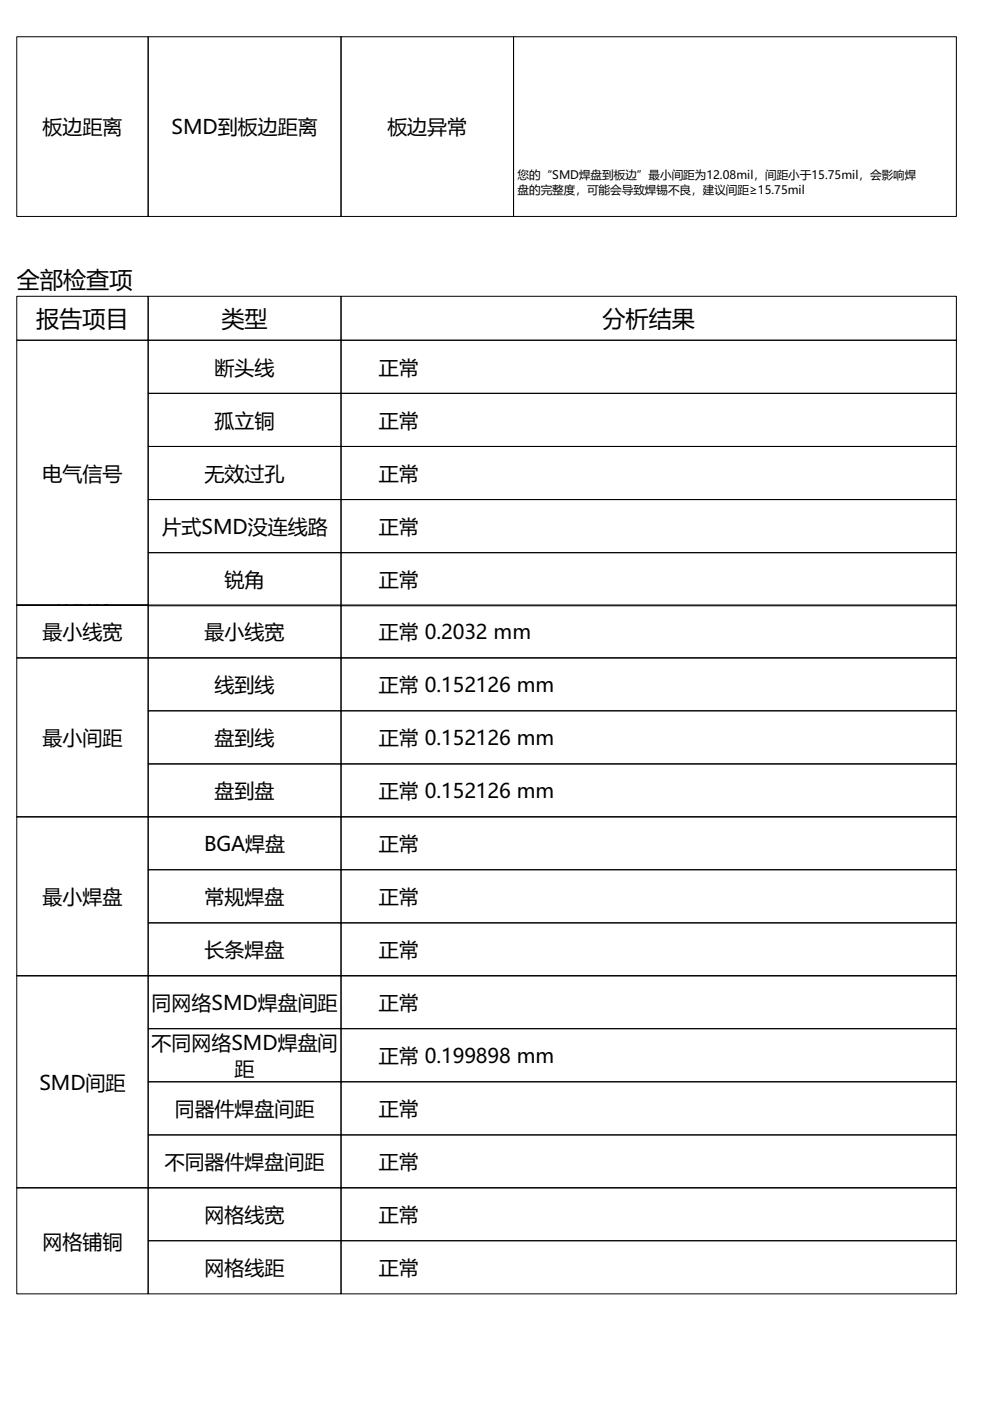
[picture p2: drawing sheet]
<svg xmlns="http://www.w3.org/2000/svg" width="210mm" height="297mm" viewBox="0 0 210 297" stroke-linecap="round" stroke-linejoin="round" font-family="sans-serif">
<defs><g id="words">
<g font-size="4.9">
<text x="3.6" y="61">全部检查项</text>
<text x="7.7" y="69.4">报告项目</text>
<text x="46.9" y="69.4">类型</text>
<text x="127.7" y="69.4">分析结果</text>
</g>
<g font-size="4.2">
<text x="9" y="28.5">板边距离</text>
<text x="36.4" y="28.5">SMD到板边距离</text>
<text x="82.1" y="28.5">板边异常</text>
<text x="45.5" y="79.4">断头线</text>
<text x="80.3" y="79.4">正常</text>
<text x="45.5" y="90.7">孤立铜</text>
<text x="80.3" y="90.7">正常</text>
<text x="9" y="101.9">电气信号</text>
<text x="43.4" y="101.9">无效过孔</text>
<text x="80.3" y="101.9">正常</text>
<text x="34.2" y="113.2">片式SMD没连线路</text>
<text x="80.3" y="113.2">正常</text>
<text x="47.6" y="124.5">锐角</text>
<text x="80.3" y="124.5">正常</text>
<text x="11.1" y="130">开短路</text>
<text x="9" y="135.6">最小线宽</text>
<text x="43.4" y="135.6">最小线宽</text>
<text x="80.3" y="135.6">正常 0.2032 mm</text>
<text x="45.5" y="146.7">线到线</text>
<text x="80.3" y="146.7">正常 0.152126 mm</text>
<text x="9" y="158">最小间距</text>
<text x="45.5" y="158">盘到线</text>
<text x="80.3" y="158">正常 0.152126 mm</text>
<text x="45.5" y="169.2">盘到盘</text>
<text x="80.3" y="169.2">正常 0.152126 mm</text>
<text x="43.3" y="180.4">BGA焊盘</text>
<text x="80.3" y="180.4">正常</text>
<text x="9" y="191.7">最小焊盘</text>
<text x="43.4" y="191.7">常规焊盘</text>
<text x="80.3" y="191.7">正常</text>
<text x="43.4" y="202.9">长条焊盘</text>
<text x="80.3" y="202.9">正常</text>
<text x="32.1" y="214.1">同网络SMD焊盘间距</text>
<text x="80.3" y="214.1">正常</text>
<text x="32.1" y="222.6">不同网络SMD焊盘间</text>
<text x="80.3" y="225.4">正常 0.199898 mm</text>
<text x="8.3" y="231">SMD间距</text>
<text x="49.7" y="228.1">距</text>
<text x="37" y="236.6">同器件焊盘间距</text>
<text x="80.3" y="236.6">正常</text>
<text x="34.9" y="247.9">不同器件焊盘间距</text>
<text x="80.3" y="247.9">正常</text>
<text x="43.4" y="259.1">网格线宽</text>
<text x="80.3" y="259.1">正常</text>
<text x="9" y="264.7">网格铺铜</text>
<text x="43.4" y="270.3">网格线距</text>
<text x="80.3" y="270.3">正常</text>
</g>
<g font-size="2.5">
<text x="109.7" y="38">您的“SMD焊盘到板边”最小间距为12.08mil，间距小于15.75mil，会影响焊</text>
<text x="109.7" y="41.2">盘的完整度，可能会导致焊锡不良，建议间距≥15.75mil</text>
</g>
</g></defs>
<g fill="none" stroke="#000" stroke-width=".21">
<path d="M3.6 7.8h27.8v38.1h-27.8zM31.4 7.8h40.9v38.1h-40.9zM72.3 7.8h36.6v38.1h-36.6zM108.9 7.8h93.9v38.1h-93.9zM3.6 62.8h27.8v9.3h-27.8zM3.6 72.1h27.8v56.3h-27.8zM31.4 62.8h40.9v9.3h-40.9zM31.4 72.1h40.9v11.3h-40.9zM72.3 62.8h130.5v9.3h-130.5zM72.3 72.1h130.5v11.3h-130.5zM31.4 83.4h40.9v11.3h-40.9zM31.4 94.7h40.9v11.2h-40.9z"/>
<path d="M72.3 83.4h130.5v11.3h-130.5zM72.3 94.7h130.5v11.2h-130.5zM31.4 105.9h40.9v11.3h-40.9zM31.4 117.2h40.9v11.2h-40.9zM72.3 105.9h130.5v11.3h-130.5zM72.3 117.2h130.5v11.2h-130.5zM3.6 128.3l27.8 .1zM3.6 128.3h27.8v11.2h-27.8zM3.6 139.4h27.8v33.8h-27.8zM31.4 128.3h40.9v11.2h-40.9zM31.4 139.4h40.9v11.3h-40.9zM72.3 128.3h130.5v11.2h-130.5z"/>
<path d="M72.3 139.4h130.5v11.3h-130.5zM31.4 150.7h40.9v11.3h-40.9zM72.3 150.7h130.5v11.3h-130.5zM3.6 173.1h27.8v33.8h-27.8zM31.4 162h40.9v11.2h-40.9zM31.4 173.1h40.9v11.3h-40.9zM72.3 162h130.5v11.2h-130.5zM72.3 173.1h130.5v11.3h-130.5zM31.4 184.4h40.9v11.3h-40.9zM31.4 195.7h40.9v11.2h-40.9zM72.3 184.4h130.5v11.3h-130.5zM72.3 195.7h130.5v11.2h-130.5z"/>
<path d="M3.6 206.8h27.8v45.1h-27.8zM31.4 206.8h40.9v11.3h-40.9zM31.4 218.1h40.9v11.3h-40.9zM72.3 206.8h130.5v11.3h-130.5zM72.3 218.1h130.5v11.3h-130.5zM31.4 229.4h40.9v11.2h-40.9zM72.3 229.4h130.5v11.2h-130.5zM3.6 251.8h27.8v22.5h-27.8zM31.4 240.6h40.9v11.3h-40.9zM31.4 251.8h40.9v11.3h-40.9zM72.3 240.6h130.5v11.3h-130.5zM72.3 251.8h130.5v11.3h-130.5z"/>
<path d="M31.4 263.1h40.9v11.2h-40.9zM72.3 263.1h130.5v11.2h-130.5z"/>
</g>
<use href="#words"/>
</svg>
